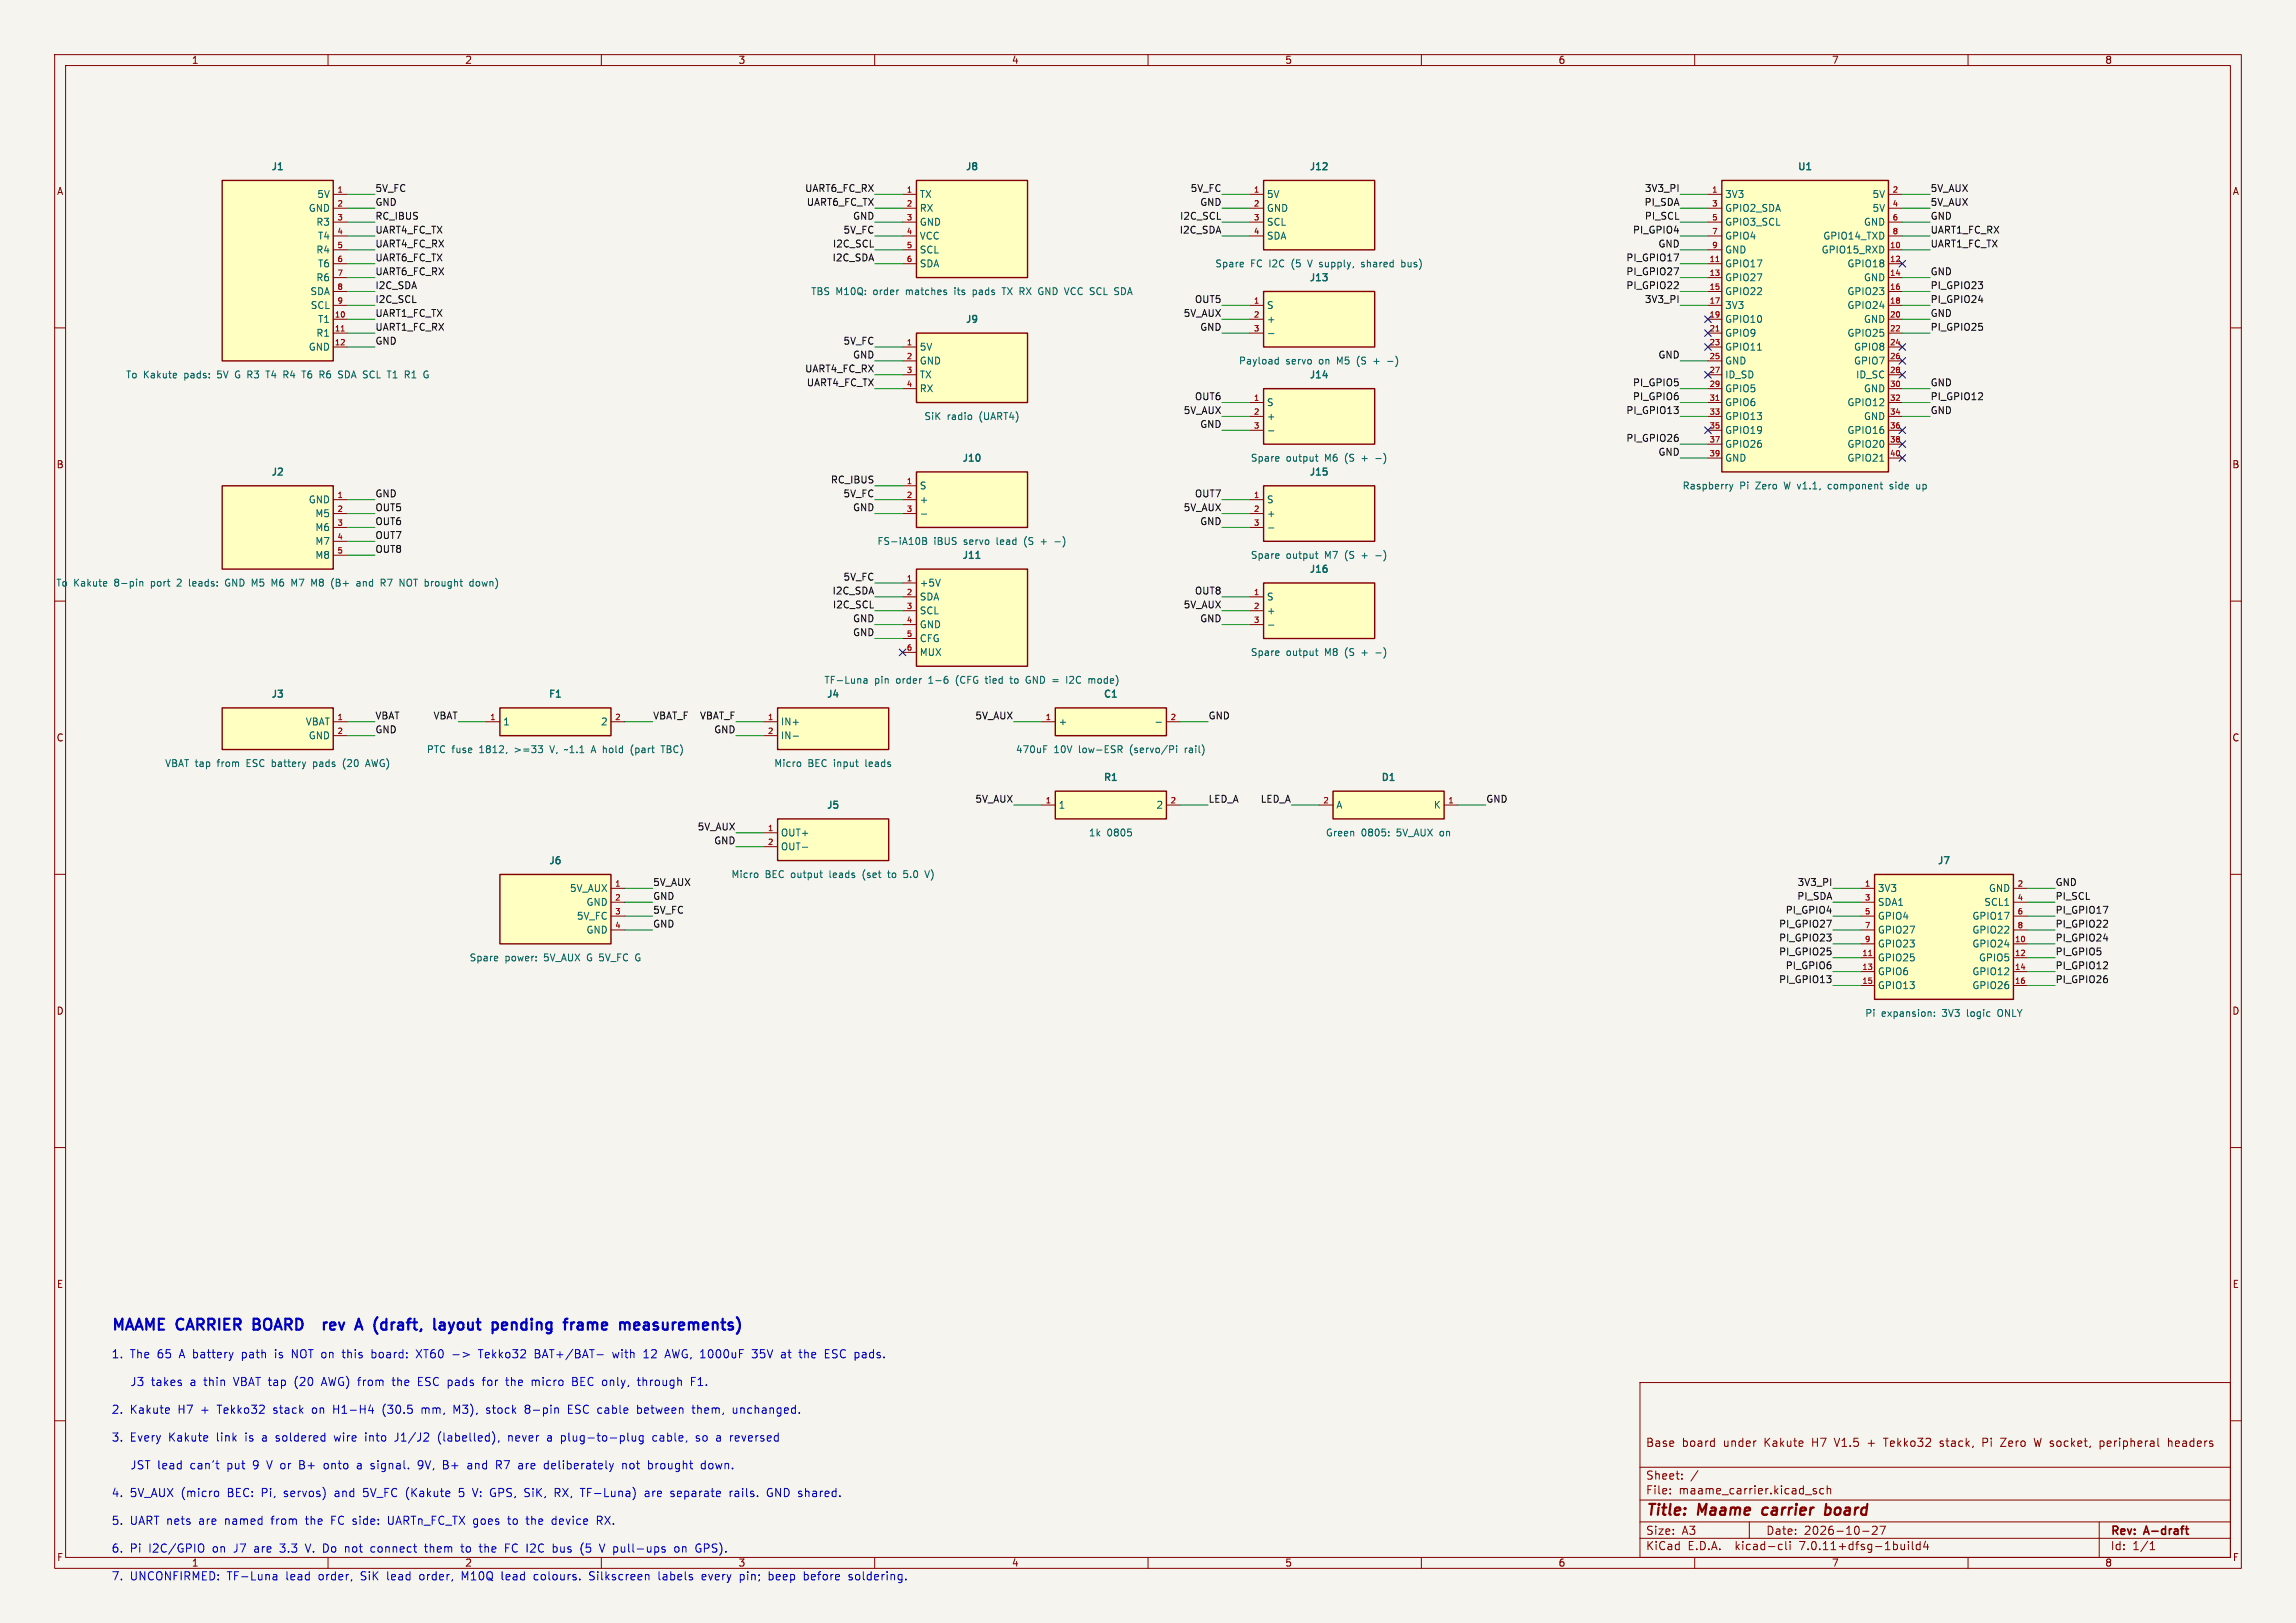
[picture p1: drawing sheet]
<svg xmlns="http://www.w3.org/2000/svg" width="420mm" height="297mm" viewBox="0 0 420 297" stroke-linecap="round" stroke-linejoin="round" font-family="sans-serif">
<defs><g id="words">
<g font-size="2.8" fill="#0000c2">
<text x="20.3" y="243.6">MAAME CARRIER</text>
<text x="47.3" y="243.6">BOARD</text>
<text x="61.7" y="243.6">rev</text>
<text x="68.5" y="243.6">A</text>
<text x="72.5" y="243.6">(draft,</text>
<text x="84.3" y="243.6">layout</text>
<text x="95.8" y="243.6">pending</text>
<text x="109.8" y="243.6">frame</text>
<text x="120.7" y="243.6">measurements)</text>
</g>
<g font-size="2.8" fill="#840000">
<text x="301" y="277.9">Title:</text>
<text x="310.6" y="277.9">Maame</text>
<text x="323.3" y="277.9">carrier</text>
<text x="335.5" y="277.9">board</text>
</g>
<g font-size="2.1" fill="#0000c2">
<text x="20.3" y="248.7">1.</text>
<text x="23.8" y="248.7">The</text>
<text x="28.8" y="248.7">65</text>
<text x="33" y="248.7">A battery</text>
<text x="44.7" y="248.7">path</text>
<text x="50.9" y="248.7">is</text>
<text x="54.1" y="248.7">NOT on</text>
<text x="63.7" y="248.7">this</text>
<text x="69.2" y="248.7">board:</text>
<text x="77.5" y="248.7">XT60</text>
<text x="84.3" y="248.7">-&gt;</text>
<text x="89.3" y="248.7">Tekko32</text>
<text x="99.7" y="248.7">BAT+/BAT-</text>
<text x="114.1" y="248.7">with</text>
<text x="119.9" y="248.7">12</text>
<text x="124.1" y="248.7">AWG, 1000uF</text>
<text x="140.2" y="248.7">35V</text>
<text x="145.7" y="248.7">at</text>
<text x="149.2" y="248.7">the</text>
<text x="154" y="248.7">ESC pads.</text>
<text x="24.2" y="253.8">J3</text>
<text x="28.1" y="253.8">takes</text>
<text x="35.3" y="253.8">a</text>
<text x="38" y="253.8">thin</text>
<text x="43.6" y="253.8">VBAT tap</text>
<text x="54.9" y="253.8">(20</text>
<text x="60.1" y="253.8">AWG) from</text>
<text x="73.3" y="253.8">the</text>
<text x="78.1" y="253.8">ESC pads</text>
<text x="90.3" y="253.8">for</text>
<text x="94.8" y="253.8">the</text>
<text x="99.6" y="253.8">micro</text>
<text x="107.1" y="253.8">BEC only,</text>
<text x="119.5" y="253.8">through</text>
<text x="20.3" y="263.9">3.</text>
<text x="20.3" y="258.8">2.</text>
<text x="23.8" y="263.9">Every</text>
<text x="23.8" y="258.8">Kakute</text>
<text x="30.9" y="263.9">Kakute</text>
<text x="32.6" y="258.8">H7</text>
<text x="36.9" y="258.8">+</text>
<text x="39.8" y="263.9">link</text>
<text x="40.1" y="258.8">Tekko32</text>
<text x="45.2" y="263.9">is</text>
<text x="48.4" y="263.9">a</text>
<text x="50.5" y="258.8">stack</text>
<text x="51" y="263.9">soldered</text>
<text x="57.7" y="258.8">on</text>
<text x="61.7" y="258.8">H1-H4</text>
<text x="61.9" y="263.9">wire</text>
<text x="67.7" y="263.9">into</text>
<text x="70.9" y="258.8">(30.5</text>
<text x="73.3" y="263.9">J1/J2</text>
<text x="78.2" y="258.8">mm,</text>
<text x="81.3" y="263.9">(labelled),</text>
<text x="84.2" y="258.8">M3),</text>
<text x="90.3" y="258.8">stock</text>
<text x="94.3" y="263.9">never</text>
<text x="97.6" y="258.8">8-pin</text>
<text x="101.6" y="263.9">a</text>
<text x="104.3" y="263.9">plug-to-plug</text>
<text x="105.6" y="258.8">ESC cable</text>
<text x="118.5" y="258.8">between</text>
<text x="121.2" y="263.9">cable,</text>
<text x="128.8" y="258.8">them,</text>
<text x="129.3" y="263.9">so</text>
<text x="133.2" y="263.9">a</text>
<text x="135.8" y="263.9">reversed</text>
<text x="136.3" y="258.8">unchanged.</text>
<text x="24.2" y="269">JST lead</text>
<text x="35.3" y="269">can't</text>
<text x="42.2" y="269">put</text>
<text x="47.1" y="269">9</text>
<text x="49.8" y="269">V or</text>
<text x="56" y="269">B+</text>
<text x="60.6" y="269">onto</text>
<text x="66.8" y="269">a</text>
<text x="69.5" y="269">signal.</text>
<text x="78.3" y="269">9V,</text>
<text x="83" y="269">B+</text>
<text x="87.7" y="269">and</text>
<text x="93.1" y="269">R7</text>
<text x="97.3" y="269">are</text>
<text x="102.2" y="269">deliberately</text>
<text x="116.6" y="269">not</text>
<text x="121.5" y="269">brought</text>
<text x="131.3" y="269">down.</text>
<text x="20.3" y="274.1">4.</text>
<text x="23.8" y="274.1">5V_AUX (micro</text>
<text x="41.8" y="274.1">BEC:</text>
<text x="48.2" y="274.1">Pi,</text>
<text x="52.4" y="274.1">servos)</text>
<text x="61.8" y="274.1">and</text>
<text x="67.2" y="274.1">5V_FC (Kakute</text>
<text x="85" y="274.1">5</text>
<text x="87.7" y="274.1">V: GPS, SiK,</text>
<text x="103.1" y="274.1">RX, TF-Luna)</text>
<text x="120" y="274.1">are</text>
<text x="124.8" y="274.1">separate</text>
<text x="135.8" y="274.1">rails.</text>
<text x="142.8" y="274.1">GND shared.</text>
<text x="20.3" y="279.1">5.</text>
<text x="23.8" y="279.1">UART nets</text>
<text x="36.6" y="279.1">are</text>
<text x="41.4" y="279.1">named</text>
<text x="50.1" y="279.1">from</text>
<text x="56.5" y="279.1">the</text>
<text x="61.3" y="279.1">FC side:</text>
<text x="72" y="279.1">UARTn_FC_TX goes</text>
<text x="94.3" y="279.1">to</text>
<text x="97.8" y="279.1">the</text>
<text x="102.6" y="279.1">device</text>
<text x="111" y="279.1">RX.</text>
<text x="20.3" y="284.2">6.</text>
<text x="23.8" y="284.2">Pi</text>
<text x="27.3" y="284.2">I2C/GPIO</text>
<text x="39.1" y="284.2">on</text>
<text x="43.1" y="284.2">J7</text>
<text x="47" y="284.2">are</text>
<text x="51.8" y="284.2">3.3</text>
<text x="56.7" y="284.2">V. Do</text>
<text x="64.2" y="284.2">not</text>
<text x="69" y="284.2">connect</text>
<text x="79.1" y="284.2">them</text>
<text x="85.9" y="284.2">to</text>
<text x="89.4" y="284.2">the</text>
<text x="94.2" y="284.2">FC I2C</text>
<text x="103.3" y="284.2">bus</text>
<text x="108.5" y="284.2">(5</text>
<text x="112.2" y="284.2">V pull-ups</text>
<text x="126.2" y="284.2">on</text>
<text x="130.2" y="284.2">GPS).</text>
<text x="20.3" y="289.3">7.</text>
<text x="23.8" y="289.3">UNCONFIRMED:</text>
<text x="41.6" y="289.3">TF-Luna</text>
<text x="52.5" y="289.3">lead</text>
<text x="58.6" y="289.3">order,</text>
<text x="66.5" y="289.3">SiK</text>
<text x="71.4" y="289.3">lead</text>
<text x="77.5" y="289.3">order,</text>
<text x="85.4" y="289.3">M10Q</text>
<text x="92.8" y="289.3">lead</text>
<text x="98.9" y="289.3">colours.</text>
<text x="109.2" y="289.3">Silkscreen</text>
<text x="122" y="289.3">labels</text>
<text x="130.1" y="289.3">every</text>
<text x="137.2" y="289.3">pin;</text>
<text x="142.6" y="289.3">beep</text>
<text x="149.2" y="289.3">before</text>
<text x="157.6" y="289.3">soldering.</text>
</g>
<g font-size="2.1" fill="#840000">
<text x="301" y="265">Base</text>
<text x="307.6" y="265">board</text>
<text x="315.3" y="265">under</text>
<text x="322.9" y="265">Kakute</text>
<text x="331.8" y="265">H7</text>
<text x="336.1" y="265">V1.5</text>
<text x="342.2" y="265">+</text>
<text x="345.4" y="265">Tekko32</text>
<text x="355.7" y="265">stack,</text>
<text x="363.7" y="265">Pi</text>
<text x="367.2" y="265">Zero</text>
<text x="373.5" y="265">W socket,</text>
<text x="385.7" y="265">peripheral</text>
<text x="398.4" y="265">headers</text>
<text x="301" y="273.7">File:</text>
<text x="301" y="271">Sheet:</text>
<text x="307.1" y="273.7">maame_carrier.kicad_sch</text>
<text x="301" y="281.1">Size:</text>
<text x="307.6" y="281.1">A3</text>
<text x="323" y="281.1">Date:</text>
<text x="330" y="281.1">2026-10-27</text>
<text x="386" y="281.3">Rev:</text>
<text x="392.4" y="281.3">A-draft</text>
<text x="301" y="283.9">KiCad</text>
<text x="308.7" y="283.9">E.D.A.</text>
<text x="317.6" y="283.9">kicad-cli</text>
<text x="329.5" y="283.9">7.0.11+dfsg-1build4</text>
<text x="386" y="283.9">Id:</text>
<text x="390.1" y="283.9">1/1</text>
</g>
<g font-size="1.8" fill="#840000">
<text x="35" y="11.9">1</text>
<text x="85" y="11.9">2</text>
<text x="135" y="11.9">3</text>
<text x="185" y="11.9">4</text>
<text x="235" y="11.9">5</text>
<text x="285" y="11.9">6</text>
<text x="335" y="11.9">7</text>
<text x="385" y="11.9">8</text>
<text x="10.3" y="35.9">A</text>
<text x="408.3" y="35.9">A</text>
<text x="10.3" y="85.9">B</text>
<text x="408.2" y="85.9">B</text>
<text x="10.3" y="135.9">C</text>
<text x="408.2" y="135.9">C</text>
<text x="10.3" y="185.9">D</text>
<text x="408.2" y="185.9">D</text>
<text x="10.3" y="235.9">E</text>
<text x="408.3" y="235.9">E</text>
<text x="10.3" y="285.9">F</text>
<text x="35" y="286.9">1</text>
<text x="85" y="286.9">2</text>
<text x="135" y="286.9">3</text>
<text x="185" y="286.9">4</text>
<text x="235" y="286.9">5</text>
<text x="285" y="286.9">6</text>
<text x="335" y="286.9">7</text>
<text x="385" y="286.9">8</text>
<text x="408.3" y="285.9">F</text>
</g>
<g font-size="1.8" fill="#006464">
<text x="49.5" y="31.5">J1</text>
<text x="176.5" y="31.5">J8</text>
<text x="239.4" y="31.5">J12</text>
<text x="328.7" y="31.5">U1</text>
<text x="56.4" y="39">GND</text>
<text x="57.8" y="41.5">R3</text>
<text x="58" y="36.4">5V</text>
<text x="168.1" y="36.4">TX</text>
<text x="168.1" y="39">RX</text>
<text x="168.1" y="41.5">GND</text>
<text x="231.6" y="36.4">5V</text>
<text x="231.6" y="39">GND</text>
<text x="231.6" y="41.5">SCL</text>
<text x="315.5" y="36.4">3V3</text>
<text x="315.5" y="39">GPIO2_SDA</text>
<text x="315.5" y="41.5">GPIO3_SCL</text>
<text x="340.9" y="41.5">GND</text>
<text x="342.4" y="36.4">5V</text>
<text x="342.4" y="39">5V</text>
<text x="57.8" y="46.6">R4</text>
<text x="58.1" y="44">T4</text>
<text x="168.1" y="44">VCC</text>
<text x="168.1" y="46.6">SCL</text>
<text x="231.6" y="44">SDA</text>
<text x="315.5" y="44">GPIO4</text>
<text x="315.5" y="46.6">GND</text>
<text x="333.1" y="46.6">GPIO15_RXD</text>
<text x="333.4" y="44">GPIO14_TXD</text>
<text x="57.8" y="51.7">R6</text>
<text x="58.1" y="49.1">T6</text>
<text x="168.1" y="49.1">SDA</text>
<text x="222.2" y="49.1">Spare</text>
<text x="228.8" y="49.1">FC I2C</text>
<text x="236.5" y="49.1">(5</text>
<text x="239.4" y="51.8">J13</text>
<text x="239.8" y="49.1">V supply,</text>
<text x="249.9" y="49.1">shared</text>
<text x="257.4" y="49.1">bus)</text>
<text x="315.5" y="49.1">GPIO17</text>
<text x="315.5" y="51.7">GPIO27</text>
<text x="337.8" y="49.1">GPIO18</text>
<text x="340.9" y="51.7">GND</text>
<text x="56.7" y="54.2">SDA</text>
<text x="56.7" y="56.7">SCL</text>
<text x="58.1" y="59.3">T1</text>
<text x="148.3" y="54.2">TBS M10Q:</text>
<text x="159.9" y="54.2">order</text>
<text x="166" y="54.2">matches</text>
<text x="175.1" y="54.2">its</text>
<text x="176.5" y="59.4">J9</text>
<text x="178.6" y="54.2">pads</text>
<text x="184.3" y="54.2">TX RX GND VCC SCL SDA</text>
<text x="231.6" y="56.7">S</text>
<text x="231.6" y="59.3">+</text>
<text x="315.5" y="54.2">GPIO22</text>
<text x="315.5" y="56.7">3V3</text>
<text x="315.5" y="59.3">GPIO10</text>
<text x="337.8" y="54.2">GPIO23</text>
<text x="337.8" y="56.7">GPIO24</text>
<text x="340.9" y="59.3">GND</text>
<text x="56.4" y="64.4">GND</text>
<text x="57.8" y="61.8">R1</text>
<text x="168.1" y="64.4">5V</text>
<text x="315.5" y="61.8">GPIO9</text>
<text x="315.5" y="64.4">GPIO11</text>
<text x="337.8" y="61.8">GPIO25</text>
<text x="339" y="64.4">GPIO8</text>
<text x="22.9" y="69.4">To Kakute</text>
<text x="33.8" y="69.4">pads:</text>
<text x="40.1" y="69.4">5V</text>
<text x="43.5" y="69.4">G R3</text>
<text x="49.6" y="69.4">T4</text>
<text x="53" y="69.4">R4</text>
<text x="56.6" y="69.4">T6</text>
<text x="60" y="69.4">R6</text>
<text x="63.6" y="69.4">SDA SCL T1</text>
<text x="76.4" y="69.4">R1</text>
<text x="168.1" y="66.9">GND</text>
<text x="168.1" y="69.4">TX</text>
<text x="168.1" y="72">RX</text>
<text x="226.5" y="66.9">Payload</text>
<text x="235.2" y="66.9">servo</text>
<text x="239.4" y="69.6">J14</text>
<text x="241.4" y="66.9">on</text>
<text x="244.9" y="66.9">M5</text>
<text x="248.7" y="66.9">(S</text>
<text x="251.9" y="66.9">+</text>
<text x="254.7" y="66.9">-)</text>
<text x="315.5" y="66.9">GND</text>
<text x="315.5" y="69.4">ID_SD</text>
<text x="315.5" y="72">GPIO5</text>
<text x="339" y="66.9">GPIO7</text>
<text x="339.4" y="69.4">ID_SC</text>
<text x="340.9" y="72">GND</text>
<text x="169" y="77.1">SiK</text>
<text x="173.2" y="77.1">radio</text>
<text x="179.3" y="77.1">(UART4)</text>
<text x="231.6" y="74.5">S</text>
<text x="231.6" y="77.1">+</text>
<text x="315.5" y="74.5">GPIO6</text>
<text x="315.5" y="77.1">GPIO13</text>
<text x="337.8" y="74.5">GPIO12</text>
<text x="340.9" y="77.1">GND</text>
<text x="315.5" y="79.6">GPIO19</text>
<text x="315.5" y="82.1">GPIO26</text>
<text x="337.8" y="79.6">GPIO16</text>
<text x="337.8" y="82.1">GPIO20</text>
<text x="49.5" y="87.4">J2</text>
<text x="168.1" y="89.8">S</text>
<text x="175.9" y="84.8">J10</text>
<text x="228.7" y="84.7">Spare</text>
<text x="235.3" y="84.7">output</text>
<text x="239.4" y="87.4">J15</text>
<text x="242.5" y="84.7">M6</text>
<text x="246.3" y="84.7">(S</text>
<text x="249.5" y="84.7">+</text>
<text x="252.3" y="84.7">-)</text>
<text x="307.7" y="89.8">Raspberry</text>
<text x="315.5" y="84.7">GND</text>
<text x="318.2" y="89.8">Pi</text>
<text x="321.3" y="89.8">Zero</text>
<text x="326.7" y="89.8">W v1.1,</text>
<text x="335.1" y="89.8">component</text>
<text x="337.8" y="84.7">GPIO21</text>
<text x="346.6" y="89.8">side</text>
<text x="351.6" y="89.8">up</text>
<text x="56.4" y="92.3">GND</text>
<text x="57.6" y="94.8">M5</text>
<text x="168.1" y="92.3">+</text>
<text x="231.6" y="92.3">S</text>
<text x="231.6" y="94.8">+</text>
<text x="57.6" y="97.4">M6</text>
<text x="57.6" y="99.9">M7</text>
<text x="160.4" y="99.9">FS-iA10B</text>
<text x="170.8" y="99.9">iBUS</text>
<text x="176.4" y="99.9">servo</text>
<text x="182.6" y="99.9">lead</text>
<text x="187.8" y="99.9">(S</text>
<text x="191.1" y="99.9">+</text>
<text x="193.8" y="99.9">-)</text>
<text x="10.2" y="107.5">To</text>
<text x="13.5" y="107.5">Kakute</text>
<text x="21" y="107.5">8-pin</text>
<text x="27.9" y="107.5">port</text>
<text x="32.9" y="107.5">2</text>
<text x="35.3" y="107.5">leads:</text>
<text x="42.1" y="107.5">GND M5</text>
<text x="51" y="107.5">M6</text>
<text x="54.8" y="107.5">M7</text>
<text x="57.6" y="102.5">M8</text>
<text x="58.7" y="107.5">M8</text>
<text x="62.5" y="107.5">(B+</text>
<text x="67.3" y="107.5">and</text>
<text x="72" y="107.5">R7</text>
<text x="75.6" y="107.5">NOT brought</text>
<text x="88.8" y="107.5">down)</text>
<text x="168.1" y="107.5">+5V</text>
<text x="175.9" y="102.6">J11</text>
<text x="228.7" y="102.5">Spare</text>
<text x="235.3" y="102.5">output</text>
<text x="239.4" y="105.2">J16</text>
<text x="242.5" y="102.5">M7</text>
<text x="246.3" y="102.5">(S</text>
<text x="249.5" y="102.5">+</text>
<text x="252.3" y="102.5">-)</text>
<text x="168.1" y="110.1">SDA</text>
<text x="168.1" y="112.6">SCL</text>
<text x="231.6" y="110.1">S</text>
<text x="231.6" y="112.6">+</text>
<text x="168.1" y="115.2">GND</text>
<text x="168.1" y="117.7">CFG</text>
<text x="150.7" y="125.3">TF-Luna</text>
<text x="160" y="125.3">pin</text>
<text x="164" y="125.3">order</text>
<text x="168.1" y="120.2">MUX</text>
<text x="170.2" y="125.3">1-6</text>
<text x="175.3" y="125.3">(CFG</text>
<text x="181" y="125.3">tied</text>
<text x="185.7" y="125.3">to</text>
<text x="188.8" y="125.3">GND =</text>
<text x="196.6" y="125.3">I2C</text>
<text x="200.8" y="125.3">mode)</text>
<text x="228.7" y="120.2">Spare</text>
<text x="235.3" y="120.2">output</text>
<text x="242.5" y="120.2">M8</text>
<text x="246.3" y="120.2">(S</text>
<text x="249.5" y="120.2">+</text>
<text x="252.3" y="120.2">-)</text>
<text x="49.5" y="128">J3</text>
<text x="100.2" y="128">F1</text>
<text x="151.1" y="128">J4</text>
<text x="201.7" y="128">C1</text>
<text x="55.8" y="132.9">VBAT</text>
<text x="56.4" y="135.5">GND</text>
<text x="91.9" y="132.9">1</text>
<text x="109.8" y="132.9">2</text>
<text x="142.7" y="132.9">IN+</text>
<text x="142.7" y="135.5">IN-</text>
<text x="193.5" y="132.9">+</text>
<text x="30.1" y="140.6">VBAT tap</text>
<text x="39.9" y="140.6">from</text>
<text x="45.4" y="140.6">ESC battery</text>
<text x="58" y="140.6">pads</text>
<text x="63.6" y="140.6">(20</text>
<text x="68.1" y="140.6">AWG)</text>
<text x="78" y="138">PTC fuse</text>
<text x="87.8" y="138">1812,</text>
<text x="94.4" y="138">&gt;=33</text>
<text x="101.2" y="138">V, ~1.1</text>
<text x="109.1" y="138">A hold</text>
<text x="116.7" y="138">(part</text>
<text x="122.5" y="138">TBC)</text>
<text x="141.5" y="140.6">Micro</text>
<text x="147.8" y="140.6">BEC input</text>
<text x="158.6" y="140.6">leads</text>
<text x="185.7" y="138">470uF</text>
<text x="192.8" y="138">10V</text>
<text x="197.5" y="138">low-ESR</text>
<text x="201.7" y="143.3">R1</text>
<text x="207" y="138">(servo/Pi</text>
<text x="217.2" y="138">rail)</text>
<text x="252.5" y="143.3">D1</text>
<text x="151.1" y="148.3">J5</text>
<text x="193.5" y="148.2">1</text>
<text x="211.4" y="148.2">2</text>
<text x="244.3" y="148.2">A</text>
<text x="262.2" y="148.2">K</text>
<text x="142.7" y="153.3">OUT+</text>
<text x="142.7" y="155.8">OUT-</text>
<text x="199.1" y="153.3">1k</text>
<text x="202.5" y="153.3">0805</text>
<text x="242.4" y="153.3">Green</text>
<text x="249" y="153.3">0805:</text>
<text x="255.6" y="153.3">5V_AUX</text>
<text x="263.7" y="153.3">on</text>
<text x="100.3" y="158.5">J6</text>
<text x="133.7" y="160.9">Micro</text>
<text x="140" y="160.9">BEC output</text>
<text x="152" y="160.9">leads</text>
<text x="158.3" y="160.9">(set</text>
<text x="163.1" y="160.9">to</text>
<text x="166.2" y="160.9">5.0</text>
<text x="170.4" y="160.9">V)</text>
<text x="354.3" y="158.5">J7</text>
<text x="104.2" y="163.4">5V_AUX</text>
<text x="107.2" y="166">GND</text>
<text x="343.4" y="163.4">3V3</text>
<text x="343.4" y="166">SDA1</text>
<text x="362.9" y="166">SCL1</text>
<text x="363.7" y="163.4">GND</text>
<text x="105.4" y="168.5">5V_FC</text>
<text x="107.2" y="171">GND</text>
<text x="343.4" y="168.5">GPIO4</text>
<text x="343.4" y="171">GPIO27</text>
<text x="343.4" y="173.6">GPIO23</text>
<text x="360.7" y="173.6">GPIO24</text>
<text x="360.7" y="168.5">GPIO17</text>
<text x="360.7" y="171">GPIO22</text>
<text x="85.8" y="176.1">Spare</text>
<text x="92.4" y="176.1">power:</text>
<text x="99.6" y="176.1">5V_AUX</text>
<text x="107.7" y="176.1">G 5V_FC</text>
<text x="116.9" y="176.1">G</text>
<text x="343.4" y="176.1">GPIO25</text>
<text x="343.4" y="178.7">GPIO6</text>
<text x="360.7" y="178.7">GPIO12</text>
<text x="361.9" y="176.1">GPIO5</text>
<text x="343.4" y="181.2">GPIO13</text>
<text x="360.7" y="181.2">GPIO26</text>
<text x="341.1" y="186.3">Pi</text>
<text x="344.1" y="186.3">expansion:</text>
<text x="355.4" y="186.3">3V3</text>
<text x="360.1" y="186.3">logic</text>
<text x="365.9" y="186.3">ONLY</text>
</g>
<g font-size="1.8" fill="#0f0f0f">
<text x="68.6" y="35.2">5V_FC</text>
<text x="147.2" y="35.2">UART6_FC_RX</text>
<text x="217.7" y="35.2">5V_FC</text>
<text x="300.8" y="35.2">3V3_PI</text>
<text x="353.1" y="35.2">5V_AUX</text>
<text x="68.6" y="40.3">RC_IBUS</text>
<text x="68.6" y="37.7">GND</text>
<text x="147.5" y="37.7">UART6_FC_TX</text>
<text x="155.9" y="40.3">GND</text>
<text x="215.8" y="40.3">I2C_SCL</text>
<text x="219.4" y="37.7">GND</text>
<text x="300.7" y="37.7">PI_SDA</text>
<text x="300.8" y="40.3">PI_SCL</text>
<text x="353.1" y="37.7">5V_AUX</text>
<text x="353.1" y="40.3">GND</text>
<text x="68.6" y="42.8">UART4_FC_TX</text>
<text x="68.6" y="45.4">UART4_FC_RX</text>
<text x="68.6" y="47.9">UART6_FC_TX</text>
<text x="152.2" y="47.9">I2C_SDA</text>
<text x="152.3" y="45.4">I2C_SCL</text>
<text x="154.2" y="42.8">5V_FC</text>
<text x="215.7" y="42.8">I2C_SDA</text>
<text x="297.4" y="47.9">PI_GPIO17</text>
<text x="298.6" y="42.8">PI_GPIO4</text>
<text x="303.3" y="45.4">GND</text>
<text x="353.1" y="45.4">UART1_FC_TX</text>
<text x="353.1" y="42.8">UART1_FC_RX</text>
<text x="68.6" y="53">I2C_SDA</text>
<text x="68.6" y="50.5">UART6_FC_RX</text>
<text x="297.4" y="50.5">PI_GPIO27</text>
<text x="297.4" y="53">PI_GPIO22</text>
<text x="353.1" y="50.5">GND</text>
<text x="353.1" y="53">PI_GPIO23</text>
<text x="68.6" y="55.5">I2C_SCL</text>
<text x="68.6" y="58.1">UART1_FC_TX</text>
<text x="216.4" y="58.1">5V_AUX</text>
<text x="218.5" y="55.5">OUT5</text>
<text x="300.8" y="55.5">3V3_PI</text>
<text x="353.1" y="55.5">PI_GPIO24</text>
<text x="353.1" y="58.1">GND</text>
<text x="68.6" y="60.6">UART1_FC_RX</text>
<text x="68.6" y="63.2">GND</text>
<text x="154.2" y="63.2">5V_FC</text>
<text x="155.9" y="65.7">GND</text>
<text x="219.4" y="60.6">GND</text>
<text x="303.3" y="65.7">GND</text>
<text x="353.1" y="60.6">PI_GPIO25</text>
<text x="147.2" y="68.2">UART4_FC_RX</text>
<text x="147.5" y="70.8">UART4_FC_TX</text>
<text x="298.6" y="70.8">PI_GPIO5</text>
<text x="353.1" y="70.8">GND</text>
<text x="216.4" y="75.9">5V_AUX</text>
<text x="218.5" y="73.3">OUT6</text>
<text x="297.4" y="75.9">PI_GPIO13</text>
<text x="298.6" y="73.3">PI_GPIO6</text>
<text x="353.1" y="73.3">PI_GPIO12</text>
<text x="353.1" y="75.9">GND</text>
<text x="219.4" y="78.4">GND</text>
<text x="297.4" y="80.9">PI_GPIO26</text>
<text x="303.3" y="83.5">GND</text>
<text x="151.9" y="88.6">RC_IBUS</text>
<text x="68.6" y="91.1">GND</text>
<text x="68.6" y="93.6">OUT5</text>
<text x="154.2" y="91.1">5V_FC</text>
<text x="155.9" y="93.6">GND</text>
<text x="216.4" y="93.6">5V_AUX</text>
<text x="218.5" y="91.1">OUT7</text>
<text x="68.6" y="101.3">OUT8</text>
<text x="68.6" y="96.2">OUT6</text>
<text x="68.6" y="98.7">OUT7</text>
<text x="219.4" y="96.2">GND</text>
<text x="154.2" y="106.3">5V_FC</text>
<text x="152.2" y="108.9">I2C_SDA</text>
<text x="152.3" y="111.4">I2C_SCL</text>
<text x="155.9" y="114">GND</text>
<text x="216.4" y="111.4">5V_AUX</text>
<text x="218.5" y="108.9">OUT8</text>
<text x="219.4" y="114">GND</text>
<text x="155.9" y="116.5">GND</text>
<text x="68.6" y="131.7">VBAT</text>
<text x="79.2" y="131.7">VBAT</text>
<text x="119.4" y="131.7">VBAT_F</text>
<text x="127.9" y="131.7">VBAT_F</text>
<text x="178.3" y="131.7">5V_AUX</text>
<text x="221" y="131.7">GND</text>
<text x="68.6" y="134.3">GND</text>
<text x="130.5" y="134.3">GND</text>
<text x="178.3" y="147">5V_AUX</text>
<text x="221" y="147">LED_A</text>
<text x="230.5" y="147">LED_A</text>
<text x="271.8" y="147">GND</text>
<text x="127.5" y="152.1">5V_AUX</text>
<text x="130.5" y="154.6">GND</text>
<text x="119.4" y="167.3">5V_FC</text>
<text x="119.4" y="162.2">5V_AUX</text>
<text x="119.4" y="164.8">GND</text>
<text x="326.6" y="167.3">PI_GPIO4</text>
<text x="328.7" y="164.8">PI_SDA</text>
<text x="328.7" y="162.2">3V3_PI</text>
<text x="375.9" y="162.2">GND</text>
<text x="375.9" y="164.8">PI_SCL</text>
<text x="375.9" y="167.3">PI_GPIO17</text>
<text x="119.4" y="169.8">GND</text>
<text x="325.3" y="169.8">PI_GPIO27</text>
<text x="325.3" y="172.4">PI_GPIO23</text>
<text x="375.9" y="169.8">PI_GPIO22</text>
<text x="375.9" y="172.4">PI_GPIO24</text>
<text x="325.3" y="174.9">PI_GPIO25</text>
<text x="325.3" y="180">PI_GPIO13</text>
<text x="326.6" y="177.5">PI_GPIO6</text>
<text x="375.9" y="174.9">PI_GPIO5</text>
<text x="375.9" y="177.5">PI_GPIO12</text>
<text x="375.9" y="180">PI_GPIO26</text>
</g>
<g font-size="1.4" fill="#a90000">
<text x="61.6" y="35.3">1</text>
<text x="165.8" y="35.3">1</text>
<text x="229.3" y="35.3">1</text>
<text x="313.1" y="35.3">1</text>
<text x="346.1" y="35.3">2</text>
<text x="61.6" y="37.8">2</text>
<text x="61.6" y="40.4">3</text>
<text x="165.8" y="37.8">2</text>
<text x="165.8" y="40.4">3</text>
<text x="229.3" y="37.8">2</text>
<text x="229.3" y="40.4">3</text>
<text x="313.1" y="37.8">3</text>
<text x="313.1" y="40.4">5</text>
<text x="346.1" y="37.8">4</text>
<text x="346.1" y="40.4">6</text>
<text x="61.6" y="42.9">4</text>
<text x="61.6" y="45.5">5</text>
<text x="165.8" y="42.9">4</text>
<text x="165.8" y="45.5">5</text>
<text x="229.3" y="42.9">4</text>
<text x="313.1" y="42.9">7</text>
<text x="313.1" y="45.5">9</text>
<text x="345.6" y="45.5">10</text>
<text x="346.1" y="42.9">8</text>
<text x="61.6" y="48">6</text>
<text x="61.6" y="50.5">7</text>
<text x="61.6" y="53.1">8</text>
<text x="165.8" y="48">6</text>
<text x="312.6" y="48">11</text>
<text x="312.6" y="50.5">13</text>
<text x="312.6" y="53.1">15</text>
<text x="345.6" y="48">12</text>
<text x="345.6" y="50.5">14</text>
<text x="345.6" y="53.1">16</text>
<text x="61.1" y="58.2">10</text>
<text x="61.6" y="55.6">9</text>
<text x="229.3" y="55.6">1</text>
<text x="229.3" y="58.2">2</text>
<text x="312.6" y="55.6">17</text>
<text x="312.6" y="58.2">19</text>
<text x="345.6" y="55.6">18</text>
<text x="345.6" y="58.2">20</text>
<text x="61.1" y="60.7">11</text>
<text x="61.1" y="63.2">12</text>
<text x="165.8" y="63.2">1</text>
<text x="165.8" y="65.8">2</text>
<text x="229.3" y="60.7">3</text>
<text x="312.6" y="60.7">21</text>
<text x="312.6" y="63.2">23</text>
<text x="312.6" y="65.8">25</text>
<text x="345.6" y="60.7">22</text>
<text x="345.6" y="63.2">24</text>
<text x="345.6" y="65.8">26</text>
<text x="165.8" y="68.3">3</text>
<text x="165.8" y="70.9">4</text>
<text x="312.6" y="68.3">27</text>
<text x="312.6" y="70.9">29</text>
<text x="345.6" y="68.3">28</text>
<text x="345.6" y="70.9">30</text>
<text x="229.3" y="73.4">1</text>
<text x="229.3" y="75.9">2</text>
<text x="312.6" y="73.4">31</text>
<text x="312.6" y="75.9">33</text>
<text x="345.6" y="73.4">32</text>
<text x="345.6" y="75.9">34</text>
<text x="229.3" y="78.5">3</text>
<text x="312.6" y="78.5">35</text>
<text x="312.6" y="81">37</text>
<text x="312.6" y="83.6">39</text>
<text x="345.6" y="78.5">36</text>
<text x="345.6" y="81">38</text>
<text x="345.6" y="83.6">40</text>
<text x="165.8" y="88.6">1</text>
<text x="61.6" y="91.2">1</text>
<text x="61.6" y="93.7">2</text>
<text x="165.8" y="91.2">2</text>
<text x="165.8" y="93.7">3</text>
<text x="229.3" y="91.2">1</text>
<text x="229.3" y="93.7">2</text>
<text x="61.6" y="96.3">3</text>
<text x="61.6" y="98.8">4</text>
<text x="61.6" y="101.3">5</text>
<text x="229.3" y="96.3">3</text>
<text x="165.8" y="106.4">1</text>
<text x="165.8" y="109">2</text>
<text x="165.8" y="111.5">3</text>
<text x="229.3" y="109">1</text>
<text x="229.3" y="111.5">2</text>
<text x="165.8" y="114">4</text>
<text x="165.8" y="116.6">5</text>
<text x="165.8" y="119.1">6</text>
<text x="229.3" y="114">3</text>
<text x="61.6" y="131.8">1</text>
<text x="89.6" y="131.8">1</text>
<text x="112.4" y="131.8">2</text>
<text x="140.4" y="131.8">1</text>
<text x="191.2" y="131.8">1</text>
<text x="214" y="131.8">2</text>
<text x="61.6" y="134.4">2</text>
<text x="140.4" y="134.4">2</text>
<text x="191.2" y="147.1">1</text>
<text x="214" y="147.1">2</text>
<text x="242" y="147.1">2</text>
<text x="264.8" y="147.1">1</text>
<text x="140.4" y="152.1">1</text>
<text x="140.4" y="154.7">2</text>
<text x="112.4" y="162.3">1</text>
<text x="112.4" y="164.8">2</text>
<text x="112.4" y="167.4">3</text>
<text x="341" y="162.3">1</text>
<text x="341" y="164.8">3</text>
<text x="341" y="167.4">5</text>
<text x="369" y="162.3">2</text>
<text x="369" y="164.8">4</text>
<text x="369" y="167.4">6</text>
<text x="112.4" y="169.9">4</text>
<text x="341" y="169.9">7</text>
<text x="341" y="172.5">9</text>
<text x="368.5" y="172.5">10</text>
<text x="369" y="169.9">8</text>
<text x="340.5" y="175">11</text>
<text x="340.5" y="177.5">13</text>
<text x="368.5" y="175">12</text>
<text x="368.5" y="177.5">14</text>
<text x="340.5" y="180.1">15</text>
<text x="368.5" y="180.1">16</text>
</g>
</g></defs>
<path d="M0 0h420v297h-420z" fill="#f5f4ef" stroke="#f5f4ef" stroke-width=".18"/>
<g fill="none" stroke="#840000" stroke-width=".18">
<path d="M10 10h400v277h-400zM12 12h396v273h-396zM60 10v2M110 10v2M160 10v2M210 10v2M260 10v2M310 10v2M360 10v2M61 35.6h2.5M61 38.1h2.5M165.1 35.6h2.5"/>
<path d="M165.1 38.1h2.5M228.6 35.6h2.5M228.6 38.1h2.5M312.4 35.6h2.6M312.4 38.1h2.6M345.4 35.6h2.6M345.4 38.1h2.6M10 60h2M61 45.7h2.5M61 48.3h2.5M61 50.8h2.5M61 53.3h2.5"/>
<path d="M61 55.9h2.5M61 58.4h2.5M61 40.6h2.5M61 43.2h2.5M165.1 45.7h2.5M165.1 48.3h2.5M165.1 40.6h2.5M165.1 43.2h2.5M228.6 55.9h2.5M228.6 58.4h2.5M228.6 40.6h2.5M228.6 43.2h2.5"/>
<path d="M312.4 45.7h2.6M312.4 48.3h2.6M312.4 50.8h2.6M312.4 53.3h2.6M312.4 55.9h2.6M312.4 58.4h2.6M312.4 40.6h2.6M312.4 43.2h2.6M345.4 45.7h2.6M345.4 48.3h2.6M345.4 50.8h2.6M345.4 53.3h2.6"/>
<path d="M345.4 55.9h2.6M345.4 58.4h2.6M345.4 40.6h2.6M345.4 43.2h2.6M408 60h2M61 61h2.5M61 63.5h2.5M165.1 63.5h2.5M165.1 66h2.5M165.1 68.6h2.5M165.1 71.1h2.5M228.6 61h2.5"/>
<path d="M228.6 73.7h2.5M228.6 76.2h2.5M228.6 78.7h2.5M312.4 61h2.6M312.4 63.5h2.6M312.4 66h2.6M312.4 68.6h2.6M312.4 71.1h2.6M312.4 73.7h2.6M312.4 76.2h2.6M312.4 78.7h2.6M345.4 61h2.6"/>
<path d="M345.4 63.5h2.6M345.4 66h2.6M345.4 68.6h2.6M345.4 71.1h2.6M345.4 73.7h2.6M345.4 76.2h2.6M345.4 78.7h2.6M61 91.4h2.5M61 94h2.5M61 96.5h2.5M61 99.1h2.5M165.1 91.4h2.5"/>
<path d="M165.1 94h2.5M165.1 88.9h2.5M228.6 91.4h2.5M228.6 94h2.5M228.6 96.5h2.5M312.4 81.3h2.6M312.4 83.8h2.6M345.4 81.3h2.6M345.4 83.8h2.6M10 110h2M61 101.6h2.5M165.1 109.2h2.5"/>
<path d="M165.1 111.8h2.5M165.1 114.3h2.5M165.1 106.7h2.5M165.1 116.8h2.5M165.1 119.4h2.5M228.6 109.2h2.5M228.6 111.8h2.5M228.6 114.3h2.5M408 110h2M61 132.1h2.5M61 134.6h2.5M88.9 132.1h2.5"/>
<path d="M111.8 132.1h2.5M139.7 132.1h2.5M139.7 134.6h2.5M190.5 132.1h2.5M213.4 132.1h2.5M10 160h2M139.7 152.4h2.5M139.7 154.9h2.5M190.5 147.3h2.5M213.4 147.3h2.5M241.3 147.3h2.5M264.2 147.3h2.5"/>
<path d="M408 160h2M111.8 162.6h2.5M111.8 165.1h2.5M111.8 167.6h2.5M111.8 170.2h2.5M340.4 162.6h2.5M340.4 172.7h2.5M340.4 175.3h2.5M340.4 177.8h2.5M340.4 165.1h2.5M340.4 167.6h2.5M340.4 170.2h2.5"/>
<path d="M368.3 162.6h2.5M368.3 172.7h2.5M368.3 175.3h2.5M368.3 177.8h2.5M368.3 165.1h2.5M368.3 167.6h2.5M368.3 170.2h2.5M340.4 180.3h2.5M368.3 180.3h2.5M10 210h2M408 210h2M10 260h2"/>
<path d="M300 253h108v32h-108zM408 260h2M300 278.5h108M300 274.5h108M300 268.5h108M305.5 273.2v.2M305.5 272.5v.1M307.7 270.5v.2M307.7 269.8v.1M310.6 269.1l-1.3 1.9M320 278.5v3M332.2 272.5l-.3-.1-.2 .2v.2l.5 .2v.3h-.5"/>
<path d="M333.6 272.5l-.4-.1-.3 .3v.4l.1 .2h.6M334.2 272.5l.2-.1 .4 .1 .1 .9M334.2 271.9v1.5M342.5 279.4l.6-.1 .2 .1 .1 .3-1 1.1h1M343.9 279.3h1l-.7 1.5M344.5 263.2h.9M354.9 264.6l.4 .1M355.1 263.7l-.2 .2 .2 .3M362.7 264h.6M363.3 263.2h-.6v1.5M365.9 263.2h1l-1 1.5h1M372.1 263.2l.3 1.5 .3-1.1 .3 1.1"/>
<path d="M384 278.5v6.5M384.2 263.8l.4-.1 .3 .3v.4l-.2 .2h-.5M384.2 263.7v1.5M396.7 263.8l.2-.1 .3 .1 .1 .9M396.7 263.2v1.5M60 285v2M110 285v2M160 285v2M210 285v2M260 285v2M300 281.5h108M310 285v2"/>
<path d="M325.6 282.6l.4 .1M326 283.5l-.4 .1M326.7 282.1v1.3l.2 .2M327.4 282.1v.1M327.4 282.6v1M340.7 280.2h1.2M349.1 282.1v.1M349.1 282.6v1M349.8 282.1v1.3l.2 .2M351.2 282.7l-.4-.1-.3 .3v.4l.2 .2h.5M351.2 282.1v1.5M352.2 282l-.3 1.1h.9"/>
<path d="M352.6 282.6v1M360 285v2M393.3 283.6h.9M393.3 282.5l.4-.4v1.5"/>
</g>
<path d="M399.8 279.8h.5M400 279.3v1.3l.3 .2" fill="none" stroke="#840000" stroke-width=".3"/>
<path d="M322.5 276.1l-.2 .7 .4 .4M334 276l.2-.1 .5 .1M334.1 275.2l-.3 2M334.7 277a.66 .66 0 0 1-.9 .1" fill="none" stroke="#840000" stroke-width=".4"/>
<g fill="#ffffc2" stroke="#ffffc2" stroke-width=".18">
<path d="M342.9 160h25.4v22.9h-25.4z"/>
<path d="M142.2 149.9h20.4v7.6h-20.4z"/>
<path d="M142.2 129.5h20.4v7.7h-20.4z"/>
<path d="M231.1 88.9h20.4v10.2h-20.4z"/>
<path d="M231.1 106.7h20.4v10.1h-20.4z"/>
<path d="M315 33h30.4v53.4h-30.4z"/>
<path d="M167.6 86.4h20.4v10.1h-20.4z"/>
<path d="M167.6 61h20.4v12.7h-20.4z"/>
<path d="M91.4 129.5h20.4v5.1h-20.4z"/>
<path d="M91.4 160h20.4v12.7h-20.4z"/>
<path d="M167.6 33h20.4v17.8h-20.4z"/>
<path d="M231.1 33h20.4v12.7h-20.4z"/>
<path d="M231.1 53.3h20.4v10.2h-20.4z"/>
<path d="M231.1 71.1h20.4v10.2h-20.4z"/>
<path d="M193 144.8h20.4v5.1h-20.4z"/>
<path d="M193 129.5h20.4v5.1h-20.4z"/>
<path d="M243.8 144.8h20.4v5.1h-20.4z"/>
<path d="M40.6 88.9h20.4v15.2h-20.4z"/>
<path d="M40.6 33h20.4v33h-20.4z"/>
<path d="M40.6 129.5h20.4v7.7h-20.4z"/>
<path d="M167.6 104.1h20.4v17.8h-20.4z"/>
</g>
<g fill="none" stroke="#840000" stroke-width=".25">
<path d="M40.6 33h20.4v33h-20.4zM167.6 33h20.4v17.8h-20.4zM231.1 33h20.4v12.7h-20.4zM315 33h30.4v53.4h-30.4zM231.1 53.3h20.4v10.2h-20.4zM167.6 61h20.4v12.7h-20.4zM231.1 71.1h20.4v10.2h-20.4zM40.6 88.9h20.4v15.2h-20.4zM167.6 86.4h20.4v10.1h-20.4zM231.1 88.9h20.4v10.2h-20.4zM167.6 104.1h20.4v17.8h-20.4zM231.1 106.7h20.4v10.1h-20.4z"/>
<path d="M40.6 129.5h20.4v7.7h-20.4zM91.4 129.5h20.4v5.1h-20.4zM142.2 129.5h20.4v7.7h-20.4zM193 129.5h20.4v5.1h-20.4zM142.2 149.9h20.4v7.6h-20.4zM193 144.8h20.4v5.1h-20.4zM243.8 144.8h20.4v5.1h-20.4zM91.4 160h20.4v12.7h-20.4zM342.9 160h25.4v22.9h-25.4z"/>
</g>
<path d="M313.9 47.9h.6M62.4 60.6h.6M313.9 60.6h.6M313.9 73.3h.6M341.8 174.9h.6" fill="none" stroke="#a90000" stroke-width=".18"/>
<g fill="none" stroke="#006464" stroke-width=".18">
<path d="M178 53.1v1.2M178 53.9h.1M178.1 53.1h-.1M183.3 52.6h.7M183.6 52.6v1.3M239.2 47.6l.4 1.2M249 48.8h.4M249.4 48l-.4 .2 .1 .2h.3M256.4 48.1l.4-.1 .2 .1M256.4 47.6v1.2M257 48.7l-.2 .1h-.4M32.2 68.4l.1 .2-.6 .1"/>
<path d="M48.6 67.9h.7M49 67.9v1.3M51.9 67.9l.7 .1M52.3 68.6l.4 .6M52.6 68.5l-.7 .1M55.2 67.9h.7M58.8 68.6l.5 .6M59.2 68v.4M75.4 69.2h.7M75.4 68.3l.3-.4v1.3M177.7 76.1v.6M232.1 61.1h.9"/>
<path d="M232.1 78.8h.9M233.3 66.6h.5M233.3 65.8h.5M233.8 65.3v1.3M251.3 66.1h1M253.8 66.1h1M321.5 64.1h.7M168.6 94.1h.9M168.8 98.4h.4l.3 .2-.3 .4 .3 .1v.3l-.2 .2h-.5zM168.8 99h.4M190.4 99.2h1M193 99.2h.9"/>
<path d="M232.1 96.6h.9M240.6 83.6h.5M240.8 83.1v1.1l.3 .2M251.7 83.9h.9M316.4 88.6l.3 .9M316.7 89.5l-.3 .4M317 88.6l-.3 .9M334.6 88.6l-.2 .3v.3l.2 .3M343.9 84.4h.7M345.7 89.4l.4 .1M346.1 88.6l-.4 .2 .1 .2 .3 .1M350.6 88.6l.1 .8 .3 .1 .2-.1"/>
<path d="M19.5 106.5v.2l-.6 .1M25.6 106.4v.9M25.6 106.5l.2-.1 .3 .1v.8M34.7 106v1.1l.1 .2M41.7 106a.68 .68 0 0 0-.5 .6 .68 .68 0 0 0 .5 .7M49.8 106l.4 .9 .4-.9M53.8 106.9l.4-.9v1.3M57.5 106.9l.4-.9v1.3M61.5 106l.5 .1M61.5 106.6h.4M61.9 106.6l.2 .1M62 106.5l-.1 .1"/>
<path d="M62.1 107.2l-.6 .1M65.8 106.5l.1 .8M65.9 107.2l-.2 .1M65.9 106.7l-.2 .1M66.5 106.4v.9M66.8 106.4l-.3 .1M70.9 106h.8l-.5 1.3M74.7 106l.5 .2M75.2 107.1l-.5 .2M87.1 106.5l.2-.1 .4 .1 .1 .5-.2 .2-.3 .1-.2-.2zM88.2 106.4l.2 .9M172 106l-.4 1.3"/>
<path d="M232.1 114.4h.9M240.6 101.3h.5M240.6 119.1h.5M240.8 100.9v1.1l.3 .2M240.8 118.7v1.1l.3 .2M251.7 101.7h.9M251.7 119.5h.9M57.4 139.4v1.3M57.5 139.4l-.1 .1M63.2 138.8a1.46 1.46 0 0 0 0 2M67 139.9h.6M92.7 137.7l-.1 .2"/>
<path d="M98.5 136.5h.7l-.4 .5M99 137l.2 .2v.3l-.2 .2M100.6 136.5l.4 1.2M108.3 137.4h.6M108.6 136.5l-.5 1.2M115.8 136.3a1.46 1.46 0 0 0 0 1.9M120.9 136.5h.7M121.3 136.5v1.2M145.1 134.7h1M146.4 139.6v.6M158.1 124.3h.4l.1 .7M158.6 124.5l-.4 .1-.2 .1 .2 .3h.4"/>
<path d="M173.1 123.8h.2M173.2 124.3l.2 .2v.3l-.2 .2M180.2 124.2h.5M180.4 123.8v1.2M184.7 124.2h.5M184.9 123.8v1.1l.3 .1M187.7 124.7l.2 .3h.5M188.2 124.5h.3M188.3 123.8h-.4l-.2 .3M190.9 136.5h.6M190.9 137.1h.4M196.2 123.8l-.5 .1"/>
<path d="M196.3 124.3l-.7 .7h.8M199.8 124.3h.4l.1 .7M204.5 136.5h.5l.3 .2-.2 .4h-.6M204.8 137.1l.5 .6M211.5 132.2h.9M214.4 136.5l.3 .2-.1 .3-.2 .1M215.2 136.5v.1M215.2 136.9v.8M57.4 140.2l.1 .1M66.9 140.3l.4-1.3 .4 1.3M138.6 159.9v.6M146.8 155h.9"/>
<path d="M150 159.8h.4M162.3 159.8h.5M162.5 159.3l.1 1.2M166 159.3h-.6l-.1 .6 .5-.1M169.2 159.3l.4 1.3 .4-1.3M206.9 152.3v.6M254 152.9v.1M254 152.2v.1M116.5 174.6l-.2 .5 .2 .7M150.2 160.5l.2 .1M165.3 160.5l.5 .1M353.1 185.2l.1 .1v.7"/>
<path d="M353.8 185.9v.1M353.8 185.2v.1"/>
</g>
<path d="M178.5 102.2h.8" fill="none" stroke="#006464" stroke-width=".25"/>
<g fill="none" stroke="#0f0f0f" stroke-width=".18">
<path d="M306.2 46.5h.9l-.6 1.2M306.2 49h.9l-.6 1.3M306.2 52.8h.8M306.9 51.7v.4M361.9 54.9h.8M362.6 59.8v.5M361.9 73.1h.8M362.6 72v.4M334.2 168.4h.8l-.5 1.3M334.9 174.1v.5M384.7 165.9h.9l-.6 1.2M384.7 169.7h.8"/>
<path d="M384.7 177.3h.8M384.8 171.8h.8M385.5 168.5v.4M385.5 176.1v.5"/>
</g>
<g fill="none" stroke="#0000c2" stroke-width=".18">
<path d="M30.8 257.6l.2 .4-.7 .1M30.9 258.6h-.1M42.7 252.1l.5 1.5M53.5 248.5v-1.5l.8 1.5M54.4 251.8a1.72 1.72 0 0 0 0 2.3M58.8 253.6l.5-1.5 .5 1.5M58.9 253.1h.7M61.1 257.1v1.5M61.1 257.9h.8M62.6 247.5h.5M62.8 247v1.3l.3 .2M68.1 247.5h.5"/>
<path d="M68.1 248.4h.5M68.1 247v1.5M70.3 257.2l-.2 .7 .2 1M71.7 252.6h.6M71.9 252.1v1.2l.4 .3M76.1 247l1 1.5M76.6 253.6h.7M76.6 252.8h.5M76.6 252.1h.7M77.1 247l-1 1.5M77.2 257.6v1M77.6 257.6l-.4 .2"/>
<path d="M82.8 247.9h1.2M84.1 257.1l-.5 1.1-.5-1.1v1.5M87.5 247h.8M87.9 247v1.5M89.6 257.7l-.4-.1-.2 .3 .1 .2 .5 .1v.4h-.6M89.7 252.6h-.4l-.1 .2 .1 .6 .4 .2M93.6 252.1v1.5M94.1 252.6h-.3l-.2 .1M96.3 257.8l-.2 .3v.4l.5 .1 .3-.2M96.3 257.8h.3M96.6 257.8l.3 .3M96.9 257.4l-.3-.3-.4 .1-.1 .3 .2 .3"/>
<path d="M96.9 257.5l-.3 .3M97.9 247h.5l.2 .1 .1 .3-.3 .3M97.9 247.7h.5M98.2 252.6h.2l.2 .2v.8M98.4 247.7a.4 .4 0 0 1 .4 .4 .4 .4 0 0 1-.3 .4h-.6M104 257.9h.5M104.7 257.1h-.7v1.5h.7M105.3 252.1l.3 .2-.1 .3-.2 .2a.4 .4 0 0 1 .3 .3 .4 .4 0 0 1-.3 .5h-.5M106.3 252.8h.5M107 252.1h-.7v1.5h.7M112.1 247.5l.2 1 .3-.7 .3 .7 .3-1M116.8 257.6h.3l.2 .3v.6l-.5 .1"/>
<path d="M117.7 252.6h.5l.1 1M117.8 248.5h.8M118 257.7v.9M118.6 258l-.7 .1M119.4 247l-.2 .1M120 247.6l-.9 .9h1M123 247l.3 1.5 .3-1.1M126.5 252.1h.7M126.6 257.6h.5M127 258.6h.1M127.6 257.1v1.5M127.7 253.6h.9"/>
<path d="M127.7 252.5l.4-.4v1.5M128.2 257.7l-.4-.1-.2 .2M129.2 253.4v.2M134.8 257.6v1M134.8 258.5l-.2 .1M135.5 257.6v1M135.9 257.6l-.4 .2M137.6 247h.9l-.5 .5M138.2 247.5l.3 .3v.4l-.3 .3M139.1 248.3l.5 .2M139.8 247h-.7v.7l.5-.2M144.1 247.5h.6"/>
<path d="M144.6 248.5h.1M152.6 247.7l.4 .1 .1 .4-.3 .3h-.3M152.6 247h.5M39.5 272.9h.3l.2 .3-.1 .5-.4 .2M46.4 267.4v.7M48.8 267.3l.5 1.5M54.8 268.8h.6M54.8 267.3l.7 .1M54.8 268h.5M55.3 268l.3 .1M55.5 267.9l-.2 .1M60 267.9l-.4-.1-.3 .3v.4l.1 .2 .4 .1 .2-.1"/>
<path d="M60.7 278.2h.5M61.1 262.7l.3 1M61.4 277.5h-.7v1.5M65.4 267.9h.6l.1 .9M66.1 268.2h-.5a.29 .29 0 0 0-.3 .3 .29 .29 0 0 0 .3 .3l.5-.1M66.5 273.7l.1 .1M66.6 272.4l-.1 .7 .1-.1M66.9 262.2v.2M66.9 262.7v1M71.1 277.5v1.2l.2 .3h.3M72.7 263.5l-.5 .2M77.3 267.9l-.2 .3h-.3l-.3-.3 .1-.5 .5-.1 .2 .1a.99 .99 0 0 1-.4 1.4h-.3"/>
<path d="M80.6 262a1.72 1.72 0 0 0 0 2.3M81.9 268.2v.5M84 273.7l.6 .2M84.8 272.4h-.7l-.1 .7 .6-.2M86.4 272.4l.5 1.5 .5-1.5M87 267.8v1M87.1 267.9h-.1M91.3 263.6l-.2 .3M92.2 267.3h1M92.8 278h.6M93.1 262.7v1M93.1 277.5v1.2l.3 .3"/>
<path d="M93.1 262.9l.2-.2 .3 .1 .1 .9M96.2 278h.6M96.6 279h.2M96.7 267.8l-.4 .1M100.2 263.6h.6M100.2 262.8h.6v.9M100.8 263.1l-.6 .1M100.9 268.6l.2 .2 .5-.1M101.3 278h.4M101.6 267.9l-.5-.1-.2 .2M101.6 272.4h.5l.3 .3-.1 .4-.7 .1M101.6 268.2l-.7 .1"/>
<path d="M101.7 278.9l-.4 .1M101.7 277.5v1.5M101.9 273.2l.5 .7M109.3 277.5h.5l.3 .2-.1 .5h-.7M109.6 278.2l.5 .8M113.9 267.9l.2-.1 .4 .1 .1 .9M113.9 267.8v1M115.3 267.9l.2-.1 .4 .1 .1 .6-.2 .2-.3 .1-.2-.1zM116.3 263.6l-.5 .1M116.3 262.7v1M117.6 262.8l-.4-.1-.3 .3v.4l.2 .2h.5M117.6 262.7v1.2l-.3 .3-.3-.1"/>
<path d="M118.1 272.9h.5l.1 1M118.7 273.2l-.5 .1a.29 .29 0 0 0-.2 .3 .29 .29 0 0 0 .2 .3l.5-.1M120.1 262.8l-.4-.1-.3 .3v.4l.2 .2h.5M120.4 267.8l-.3 .1M120.9 267.9v.8M124.4 272.9h-.3l-.2 .2 .1 .7 .4 .1M124.6 273.2l-.7 .2M127.3 263l.7 .4-.2 .3-.5-.1M127.9 262.8l-.3-.1-.3 .2M128.7 262.8l-.1 .2v.4l.1 .2M129.7 267.9l.2-.1 .4 .1 .1 .6-.1 .2-.4 .1-.2-.1zM134 272.9h-.3l-.1 .3"/>
<path d="M134.5 272.9h.6v1M135 262.7l.2 .4-.7 .1M135.1 263.6l-.1 .1M135.1 273.2l-.5 .1a.29 .29 0 0 0-.2 .3 .29 .29 0 0 0 .2 .3l.5-.1M140.6 272.4h.6M141 273.2h.3v.5l-.3 .2-.4-.1M141.9 273.9v-1.5l.9 1.5M36.9 282.5l.2 .1a.96 .96 0 0 1-.2 1.4M50.1 288.1l.5 .1v.9M50.6 289l-.5 .1M50.6 288.5h-.5M55.8 282.5l.5 1.5"/>
<path d="M63.6 283l-.3 .1M68.4 283h-.3l-.3 .3 .1 .6 .5 .1M76.8 288.3v.7M77.6 283h.6M77.8 282.5v1.3l.4 .2M84.3 283h.5M84.5 282.5v1.3l.3 .2M85.1 288.7l-.5-1.1v1.5M88.7 282.5v1.5M88.8 283.1l-.1 .1M91.8 287.6v1.3l.3 .2M92.5 283.3h.5"/>
<path d="M92.5 282.5h.7M98.3 288.1h-.3l-.3 .3 .1 .6 .5 .1M102.6 283v.8l.2 .2M107.3 284h.6M107.3 282.5h.7M107.3 283.2h.6M108.6 289l-.2 .1-.6-.1M108.7 287.7l-.6-.1-.3 .3 .2 .4 .6 .2M120.6 287.6v1.3l.2 .2M121.5 288.1l-.2 .1M121.5 288.5a.29 .29 0 0 0-.2 .3 .29 .29 0 0 0 .2 .3M123.5 283.2l.2-.2 .4 .2 .1 .6-.1 .2h-.4l-.2-.1z"/>
<path d="M124.8 283.2l.3-.2 .3 .1 .1 .9M124.8 283v1M128.4 288.6l.7-.1v-.3l-.5-.1-.2 .2 .1 .7h.6M128.8 282.5l.8 .1M129.6 283.3h-.8M135.8 288.1l.3 .3v.4l-.3 .3M140.8 288.1h.3l.3 .3-.1 .6-.5 .1M142.1 288.2v.8M142.7 288.5l-.7 .1M148.6 288.1l-.2 .2v.6l.2 .2M149.1 288.5l-.7 .1M155.7 288.6l.2 .2-.2 .3"/>
<path d="M155.7 288.1l.1 .1M157 288.1l-.4 .1-.1 .2 .1 .6 .4 .1"/>
</g>
<g fill="none" stroke="#0000c2" stroke-width=".4">
<path d="M46.4 242.3h.7M47.1 241.3h-.7v2h.8M59.2 242v1.3M59.8 242l-.4 .1-.2 .3M61.1 242h-.4l-.3 .3 .1 .9 .6 .1M61.3 242.5l-.9 .2M71.6 242v1.3M71.7 242.2l-.1 .2M81.1 242l.2 .3v1M81.3 243.2l-.1 .1M81.3 242.5l-.1 .1M82.1 242l.5 1.3"/>
<path d="M82.6 243.3l-.2 .5-.3 .2M83.1 242l-.5 1.3M93.6 242.2a.5 .5 0 0 1 .9 .1v1M93.6 242v1.3M107.5 242.2a.5 .5 0 0 1 .9 .1M107.5 242v1.3M108.4 242.3v1M109 242l-.5 .1-.1 .2M118 242l.6 .1 .1 1.2M118.7 243.2l-.7 .1M118.7 242.5l-.7 .1M119.5 243.2l.6 .1"/>
<path d="M120.1 242l-.5 .1-.1 .2 .1 .3 .5 .1"/>
</g>
<g fill="none" stroke="#009600" stroke-width=".18">
<path d="M63.5 38.1h5.1M63.5 35.6h5.1M160 38.1h5.1M160 35.6h5.1M223.5 38.1h5.1M223.5 35.6h5.1M307.3 38.1h5.1M307.3 35.6h5.1M348 38.1h5.1M348 35.6h5.1M63.5 50.8h5.1M63.5 45.7h5.1"/>
<path d="M63.5 43.2h5.1M63.5 40.6h5.1M63.5 48.3h5.1M63.5 55.9h5.1M63.5 58.4h5.1M63.5 53.3h5.1M160 45.7h5.1M160 43.2h5.1M160 40.6h5.1M160 48.3h5.1M223.5 43.2h5.1M223.5 40.6h5.1"/>
<path d="M223.5 55.9h5.1M223.5 58.4h5.1M307.3 50.8h5.1M307.3 45.7h5.1M307.3 43.2h5.1M307.3 40.6h5.1M307.3 48.3h5.1M307.3 55.9h5.1M307.3 53.3h5.1M348 50.8h5.1M348 45.7h5.1M348 43.2h5.1"/>
<path d="M348 40.6h5.1M348 55.9h5.1M348 58.4h5.1M348 53.3h5.1M63.5 61h5.1M63.5 63.5h5.1M160 68.6h5.1M160 66h5.1M160 71.1h5.1M160 63.5h5.1M223.5 61h5.1M223.5 73.7h5.1"/>
<path d="M223.5 78.7h5.1M223.5 76.2h5.1M307.3 66h5.1M307.3 71.1h5.1M307.3 73.7h5.1M307.3 76.2h5.1M348 71.1h5.1M348 61h5.1M348 73.7h5.1M348 76.2h5.1M63.5 94h5.1M63.5 91.4h5.1"/>
<path d="M63.5 99.1h5.1M63.5 96.5h5.1M160 94h5.1M160 91.4h5.1M160 88.9h5.1M223.5 94h5.1M223.5 91.4h5.1M223.5 96.5h5.1M307.3 83.8h5.1M307.3 81.3h5.1M63.5 101.6h5.1M160 116.8h5.1"/>
<path d="M160 114.3h5.1M160 111.8h5.1M160 109.2h5.1M160 106.7h5.1M223.5 114.3h5.1M223.5 111.8h5.1M223.5 109.2h5.1M63.5 132.1h5.1M63.5 134.6h5.1M83.8 132.1h5.1M114.3 132.1h5.1M134.6 132.1h5.1"/>
<path d="M134.6 134.6h5.1M185.4 132.1h5.1M215.9 132.1h5.1M134.6 152.4h5.1M134.6 154.9h5.1M185.4 147.3h5.1M215.9 147.3h5.1M236.2 147.3h5.1M266.7 147.3h5.1M114.3 170.2h5.1M114.3 167.6h5.1M114.3 165.1h5.1"/>
<path d="M114.3 162.6h5.1M335.3 170.2h5.1M335.3 172.7h5.1M335.3 175.3h5.1M335.3 167.6h5.1M335.3 177.8h5.1M335.3 165.1h5.1M335.3 162.6h5.1M370.8 170.2h5.1M370.8 172.7h5.1M370.8 175.3h5.1M370.8 167.6h5.1"/>
<path d="M370.8 177.8h5.1M370.8 165.1h5.1M370.8 162.6h5.1M335.3 180.3h5.1M370.8 180.3h5.1"/>
</g>
<g fill="none" stroke="#000084" stroke-width=".18">
<path d="M311.8 57.8l1.2 1.2M313 57.8l-1.2 1.2M347.4 47.7l1.2 1.2M348.6 47.7l-1.2 1.2M311.8 78.1l1.2 1.2M311.8 60.4l1.2 1.2M311.8 62.9l1.2 1.2M311.8 68l1.2 1.2M313 78.1l-1.2 1.2M313 60.4l-1.2 1.2M313 62.9l-1.2 1.2M313 68l-1.2 1.2"/>
<path d="M347.4 68l1.2 1.2M347.4 65.4l1.2 1.2M347.4 62.9l1.2 1.2M347.4 78.1l1.2 1.2M348.6 68l-1.2 1.2M348.6 65.4l-1.2 1.2M348.6 62.9l-1.2 1.2M348.6 78.1l-1.2 1.2M347.4 80.7l1.2 1.2M347.4 83.2l1.2 1.2M348.6 80.7l-1.2 1.2M348.6 83.2l-1.2 1.2"/>
<path d="M164.5 118.8l1.2 1.2M165.7 118.8l-1.2 1.2"/>
</g>
<use href="#words"/>
</svg>
